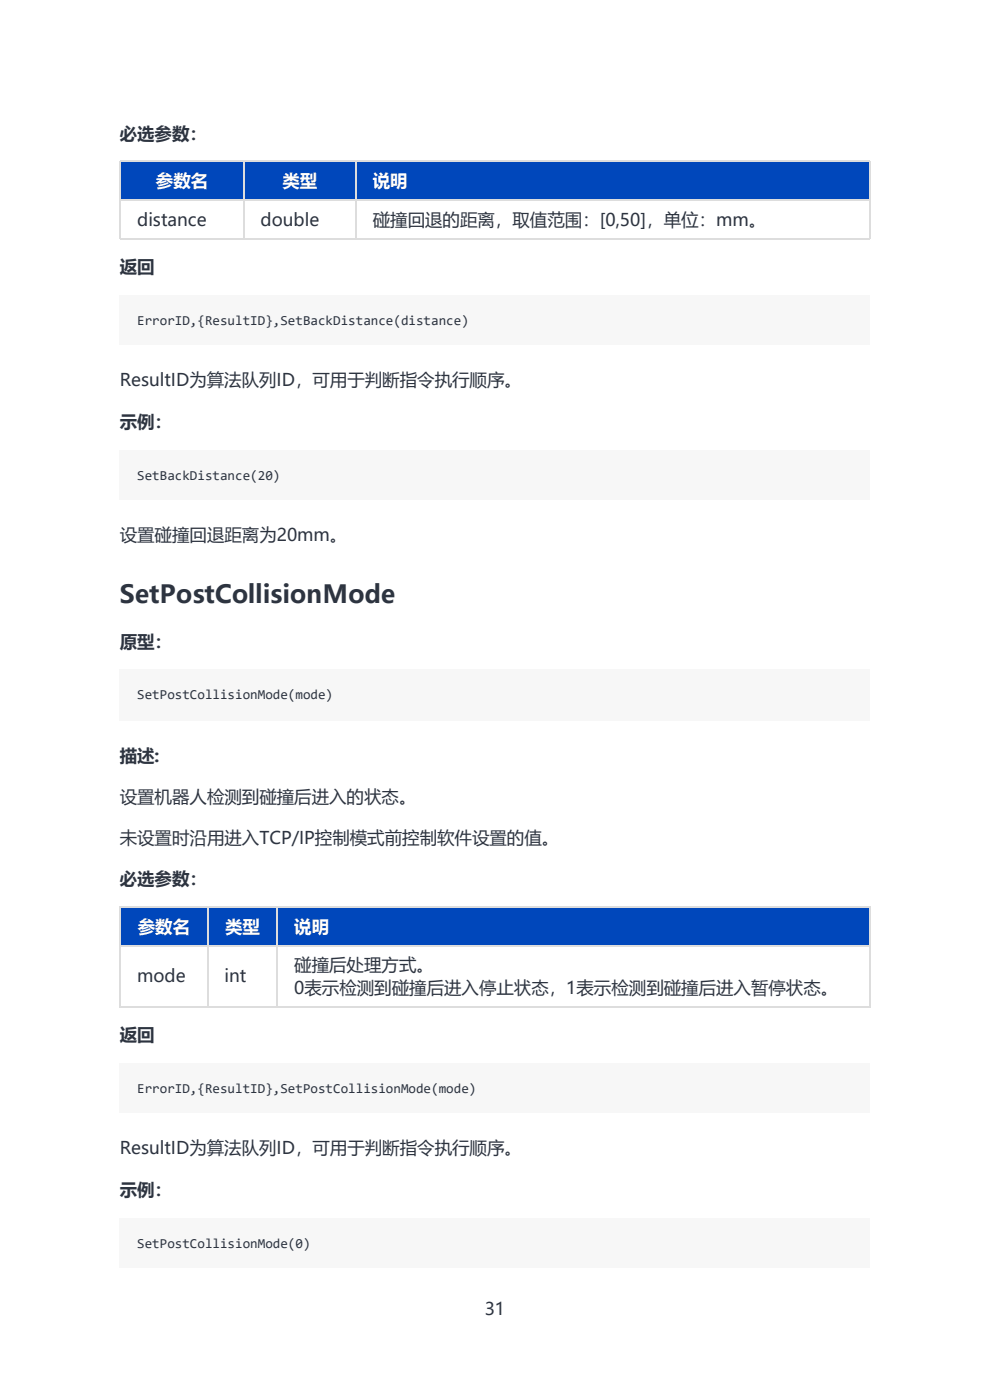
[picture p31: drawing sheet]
<svg xmlns="http://www.w3.org/2000/svg" width="210mm" height="297mm" viewBox="0 0 210 297" stroke-linecap="round" stroke-linejoin="round" font-family="sans-serif">
<defs><g id="words">
<text font-size="5.3" fill="#2d3440" x="25.4" y="128">SetPostCollisionMode</text>
<g font-size="3.7" fill="#2d3440">
<text x="25.4" y="29.6">必选参数：</text>
<text x="29.1" y="47.9">distance</text>
<text x="55.3" y="47.9">double</text>
<text x="79.1" y="47.9">碰撞回退的距离，取值范围：[0,50]，单位：mm。</text>
<text x="25.4" y="57.9">返回</text>
<text x="25.4" y="82">ResultID为算法队列ID，可用于判断指令执行顺序。</text>
<text x="25.4" y="90.7">示例：</text>
<text x="25.4" y="114.8">设置碰撞回退距离为20mm。</text>
<text x="25.4" y="137.5">原型：</text>
<text x="25.4" y="161.6">描述:</text>
<text x="25.4" y="170.3">设置机器人检测到碰撞后进入的状态。</text>
<text x="25.4" y="179">未设置时沿用进入TCP/IP控制模式前控制软件设置的值。</text>
<text x="25.4" y="187.8">必选参数：</text>
<text x="29.1" y="208.4">mode</text>
<text x="47.6" y="208.4">int</text>
<text x="62.4" y="206">碰撞后处理方式。</text>
<text x="62.4" y="210.8">0表示检测到碰撞后进入停止状态，1表示检测到碰撞后进入暂停状态。</text>
<text x="25.4" y="220.8">返回</text>
<text x="25.4" y="244.9">ResultID为算法队列ID，可用于判断指令执行顺序。</text>
<text x="25.4" y="253.6">示例：</text>
<text x="102.8" y="279">31</text>
</g>
<g font-size="3.7" fill="#fff">
<text x="33.1" y="39.7">参数名</text>
<text x="59.9" y="39.7">类型</text>
<text x="79.1" y="39.7">说明</text>
<text x="29.2" y="197.8">参数名</text>
<text x="47.7" y="197.8">类型</text>
<text x="62.4" y="197.8">说明</text>
</g>
<g font-size="2.9" fill="#2d3440">
<text x="29.1" y="69">ErrorID,{ResultID},SetBackDistance(distance)</text>
<text x="29.1" y="101.8">SetBackDistance(20)</text>
<text x="29.1" y="148.3">SetPostCollisionMode(mode)</text>
<text x="29.1" y="231.9">ErrorID,{ResultID},SetPostCollisionMode(mode)</text>
<text x="29.1" y="264.7">SetPostCollisionMode(0)</text>
</g>
</g></defs>
<path d="M25.4 34.1h26.2v8.2h-26.2z" fill="#0047bb"/>
<path d="M51.6 34.1h23.8v8.2h-23.8z" fill="#fff"/>
<path d="M51.6 34.1h23.8v8.2h-23.8z" fill="#0047bb"/>
<path d="M75.4 34.1h108.9v8.2h-108.9z" fill="#fff"/>
<path d="M75.4 34.1h108.9v8.2h-108.9z" fill="#0047bb"/>
<g fill="#fff">
<path d="M25.4 42.3h26.2v8.2h-26.2z"/>
<path d="M51.6 42.3h23.8v8.2h-23.8z"/>
<path d="M75.4 42.3h108.9v8.2h-108.9z"/>
</g>
<path d="M25.4 34.2h159.2M25.5 34.1v16.7M51.7 34.1v16.7M75.5 34.1v16.7M184.5 34.1v16.7M25.4 42.4h159.2M25.4 50.6h159.2" fill="none" stroke="#ddd" stroke-width=".26"/>
<g fill="#f7f7f7">
<path d="M25.4 62.7h159.2v10.6h-159.2z"/>
<path d="M25.4 95.5h159.2v10.6h-159.2z"/>
<path d="M25.4 142h159.2v10.9h-159.2z"/>
</g>
<path d="M25.4 192.3h18.5v8.2h-18.5z" fill="#fff"/>
<path d="M25.4 192.3h18.5v8.2h-18.5z" fill="#0047bb"/>
<path d="M43.9 192.3h14.8v8.2h-14.8z" fill="#fff"/>
<path d="M43.9 192.3h14.8v8.2h-14.8z" fill="#0047bb"/>
<path d="M58.7 192.3h125.6v8.2h-125.6z" fill="#fff"/>
<path d="M58.7 192.3h125.6v8.2h-125.6z" fill="#0047bb"/>
<g fill="#fff">
<path d="M25.4 200.5h18.5v12.9h-18.5z"/>
<path d="M43.9 200.5h14.8v12.9h-14.8z"/>
<path d="M58.7 200.5h125.6v12.9h-125.6z"/>
</g>
<path d="M25.4 192.4h159.2M25.5 192.3v21.4M44 192.3v21.4M58.9 192.3v21.4M184.5 192.3v21.4M25.4 200.6h159.2M25.4 213.6h159.2" fill="none" stroke="#ddd" stroke-width=".26"/>
<g fill="#f7f7f7">
<path d="M25.4 225.6h159.2v10.6h-159.2z"/>
<path d="M25.4 258.4h159.2v10.6h-159.2z"/>
<path d="M29.1 66.4h70.3v3.4h-70.3z"/>
<path d="M29.1 99.2h30.4v3.4h-30.4z"/>
<path d="M29.1 145.7h41.5v3.5h-41.5z"/>
<path d="M29.1 229.3h71.9v3.4h-71.9z"/>
<path d="M29.1 262.1h36.8v3.4h-36.8z"/>
</g>
<use href="#words"/>
</svg>
